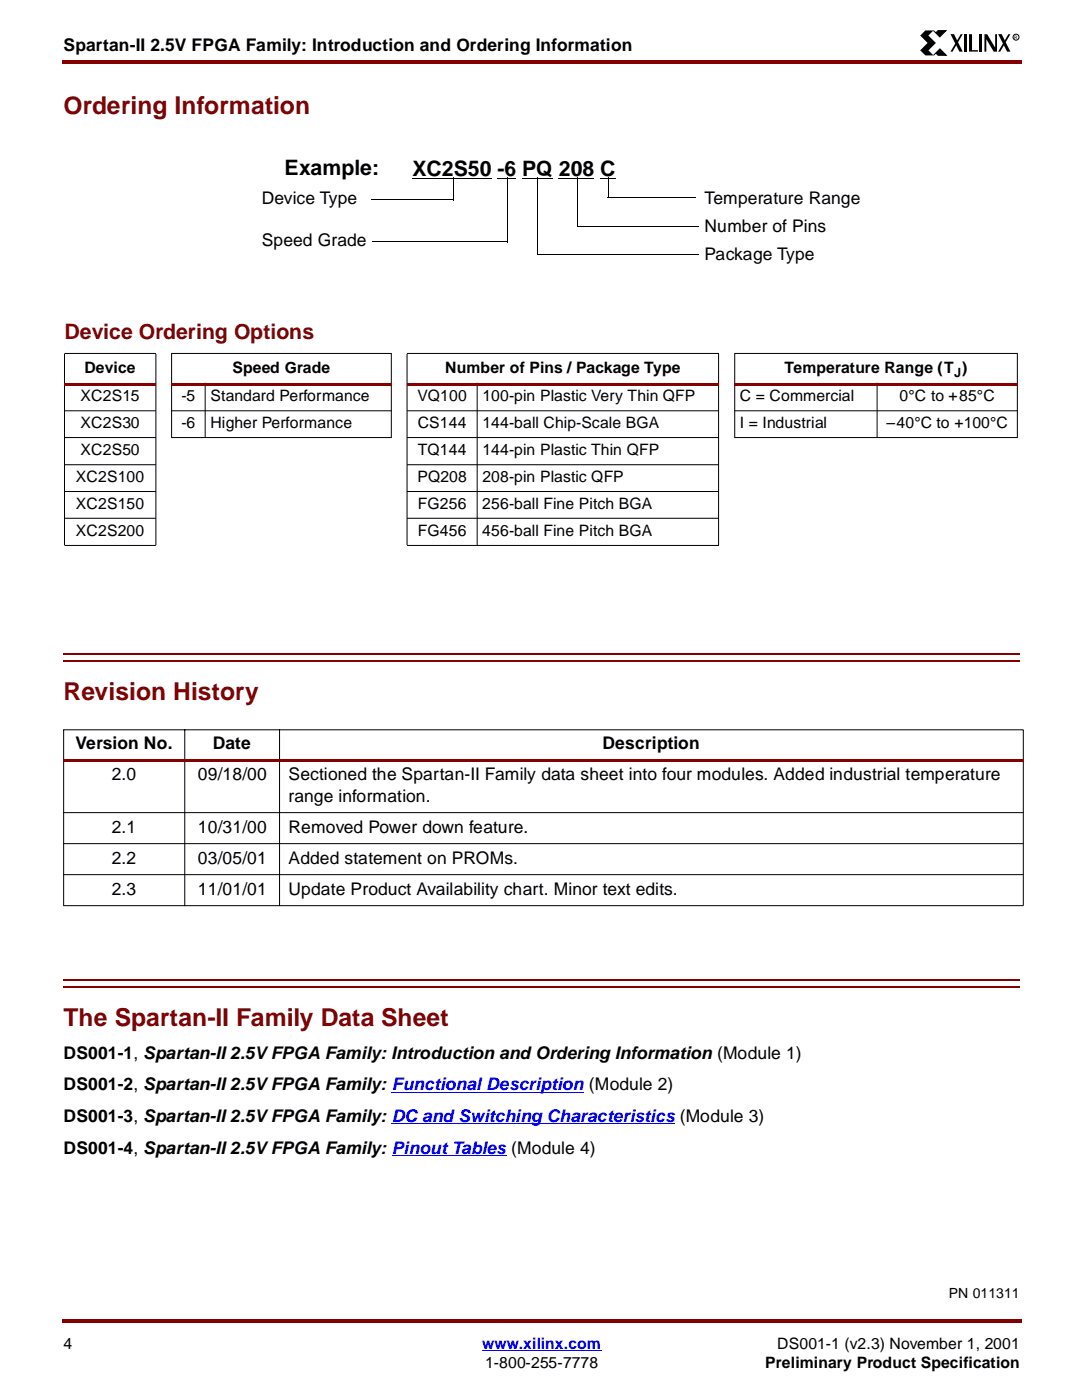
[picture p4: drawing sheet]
<svg xmlns="http://www.w3.org/2000/svg" width="216mm" height="279mm" viewBox="0 0 216 279" stroke-linecap="round" stroke-linejoin="round" font-family="sans-serif">
<defs><g id="words">
<g font-size="4.9" fill="#850000">
<text x="12.7" y="22.7">Ordering Information</text>
<text x="12.7" y="139.5">Revision History</text>
<text x="12.7" y="204.5">The Spartan-II Family Data Sheet</text>
</g>
<g font-size="4.2">
<text x="56.7" y="34.8">Example:</text>
<text x="82.2" y="35.1">XC2S50 -6 PQ 208 C</text>
</g>
<text font-size="4.2" fill="#850000" x="12.8" y="67.7">Device Ordering Options</text>
<g font-size="3.5">
<text x="12.7" y="10.2">Spartan-II 2.5V FPGA Family: Introduction and Ordering Information</text>
<text x="52.1" y="40.6">Device Type</text>
<text x="140.4" y="40.6">Temperature Range</text>
<text x="140.4" y="46.2">Number of Pins</text>
<text x="52.1" y="49">Speed Grade</text>
<text x="140.4" y="51.8">Package Type</text>
<text x="15" y="149.4">Version No.</text>
<text x="42.4" y="149.4">Date</text>
<text x="120" y="149.4">Description</text>
<text x="22.2" y="155.5">2.0</text>
<text x="39.4" y="155.5">09/18/00</text>
<text x="57.5" y="155.5">Sectioned the Spartan-II Family data sheet into four modules. Added industrial temperature</text>
<text x="57.5" y="159.8">range information.</text>
<text x="22.2" y="166">2.1</text>
<text x="39.4" y="166">10/31/00</text>
<text x="57.5" y="166">Removed Power down feature.</text>
<text x="22.2" y="172.1">2.2</text>
<text x="39.4" y="172.1">03/05/01</text>
<text x="57.5" y="172.1">Added statement on PROMs.</text>
<text x="22.2" y="178.3">2.3</text>
<text x="39.4" y="178.3">11/01/01</text>
<text x="57.5" y="178.3">Update Product Availability chart. Minor text edits.</text>
<text x="12.7" y="211">DS001-1, Spartan-II 2.5V FPGA Family: Introduction and Ordering Information (Module 1)</text>
<text x="12.7" y="217.3">DS001-2, Spartan-II 2.5V FPGA Family: Functional Description (Module 2)</text>
<text x="12.7" y="223.7">DS001-3, Spartan-II 2.5V FPGA Family: DC and Switching Characteristics (Module 3)</text>
<text x="12.7" y="230">DS001-4, Spartan-II 2.5V FPGA Family: Pinout Tables (Module 4)</text>
</g>
<g font-size="3.1">
<text x="16.8" y="74.3">Device</text>
<text x="46.3" y="74.3">Speed Grade</text>
<text x="88.7" y="74.3">Number of Pins / Package Type</text>
<text x="156.3" y="74.3">Temperature Range (T )</text>
<text x="16.1" y="80">XC2S15</text>
<text x="36.2" y="80">-5</text>
<text x="41.9" y="80">Standard Performance</text>
<text x="83.1" y="80">VQ100</text>
<text x="96.1" y="80">100-pin Plastic Very Thin QFP</text>
<text x="147.4" y="80">C = Commercial</text>
<text x="179.2" y="80">0°C to +85°C</text>
<text x="16.1" y="85.4">XC2S30</text>
<text x="36.2" y="85.4">-6</text>
<text x="41.9" y="85.4">Higher Performance</text>
<text x="83.2" y="85.4">CS144</text>
<text x="96.1" y="85.4">144-ball Chip-Scale BGA</text>
<text x="147.4" y="85.4">I = Industrial</text>
<text x="176.6" y="85.4">–40°C to +100°C</text>
<text x="16.1" y="90.8">XC2S50</text>
<text x="83.2" y="90.8">TQ144</text>
<text x="96.1" y="90.8">144-pin Plastic Thin QFP</text>
<text x="15.1" y="96.1">XC2S100</text>
<text x="15.1" y="101.4">XC2S150</text>
<text x="83.1" y="96.1">PQ208</text>
<text x="83.2" y="101.4">FG256</text>
<text x="96.1" y="101.4">256-ball Fine Pitch BGA</text>
<text x="96.1" y="96.1">208-pin Plastic QFP</text>
<text x="15.1" y="106.9">XC2S200</text>
<text x="83.2" y="106.9">FG456</text>
<text x="96.1" y="106.9">456-ball Fine Pitch BGA</text>
<text x="12.7" y="268.8">4</text>
<text x="154.8" y="268.8">DS001-1 (v2.3) November 1, 2001</text>
<text x="96.7" y="272.7">1-800-255-7778</text>
<text x="152.5" y="272.7">Preliminary Product Specification</text>
</g>
<text font-size="3.1" fill="#00f" x="96.1" y="268.8">www.xilinx.com</text>
<text font-size="2.8" x="189" y="258.7">PN 011311</text>
<text font-size="2.5" x="190.1" y="75.1">J</text>
<text font-size=".9" x="202" y="7.7">R</text>
</g></defs>
<g fill="#850000">
<path d="M12.3 12h.4v.7h-.4z"/>
<path d="M203.2 12h.3v.7h-.3z"/>
<path d="M12.7 12h190.5v.7h-190.5z"/>
</g>
<path d="M12.7 266.7h190.4v7.6h-190.4z" fill="#fff"/>
<path d="M96.1 269.2h23.7" fill="none" stroke="#00f" stroke-width=".2"/>
<g fill="#850000">
<path d="M12.3 262.9h.4v.7h-.4z"/>
<path d="M203.2 262.9h.3v.7h-.3z"/>
<path d="M12.7 262.9h190.5v.7h-190.5z"/>
</g>
<path d="M183.1 6h20v5.2h-20z" fill="#fff"/>
<path d="M184.3 6.1h1.6l-1 1 1.5 1.5-1.4 1.4 1 1h-1.7l-1-1 1.5-1.4-1.5-1.5zM189.3 6.8h.8l1.7 3.5h-.7zM191.4 6.8h.4l-2 3.5h-.5zM192 6.8h.6v3.5h-.6zM193 6.8h.6v3.2h1.2v.3h-1.8zM195.1 6.8h.6v3.5h-.6zM196.1 6.8h.6l1.5 2.7v-2.7h.4v3.5h-.6l-1.5-2.5v2.5h-.4zM198.8 6.8h.7l1.8 3.5h-.7zM200.9 6.8h.4l-2 3.5h-.5z" fill="#000"/>
<path d="M185.9 6.1l.5 .5 .5-.5h1.6l-1.3 1.3zM186.4 10.6l-.4 .4 1.2-1.2 1.3 1.2h-1.6z" fill="#000" stroke="#000" stroke-width=".2"/>
<circle cx="202.4" cy="7.4" r=".59" fill="none" stroke="#000" stroke-width=".2"/>
<path d="M12.7 127.6h190.4v7.2h-190.4z" fill="#fff"/>
<g fill="#850000">
<path d="M12.6 130.2l.1 .4z"/>
<path d="M203.2 130.2v.4z"/>
</g>
<path d="M12.7 130.4h190.5" fill="none" stroke="#850000" stroke-width=".34"/>
<g fill="#850000">
<path d="M12.6 131.6l.1 .3z"/>
<path d="M203.2 131.6v.3z"/>
</g>
<path d="M12.7 131.7h190.5" fill="none" stroke="#850000" stroke-width=".34"/>
<path d="M12.7 192.5h190.4v7.2h-190.4z" fill="#fff"/>
<g fill="#850000">
<path d="M12.6 195.2l.1 .3z"/>
<path d="M203.2 195.2v.3z"/>
</g>
<path d="M12.7 195.3h190.5" fill="none" stroke="#850000" stroke-width=".34"/>
<g fill="#850000">
<path d="M12.6 196.5l.1 .4z"/>
<path d="M203.2 196.5v.4z"/>
</g>
<path d="M12.7 196.7h190.5" fill="none" stroke="#850000" stroke-width=".34"/>
<path d="M78 217.7h38.3M78 224h56.4M78 230.4h22.9" fill="none" stroke="#00f" stroke-width=".2"/>
<path d="M74.1 39.7v.2zM90.3 35.4l.2 .1zM101 35.4l.2 .1zM107.1 35.4l.2 .1zM114.9 35.4l.1 .1zM121.1 35.4l.1 .1zM138.5 39.3l.1 .2zM74.2 48.1l.1 .2zM139.1 45l.1 .2zM139.1 50.7l.1 .2z" fill="#000"/>
<g fill="none" stroke="#000" stroke-width=".2">
<path d="M74.1 39.8h16.3M82.2 35.5h15.7M90.4 35.5v4.4M99.1 35.5h3.7M101.1 35.5v12.8M104 35.5h6.1M107.2 35.5v15.3M111.3 35.5h7M115 35.5v9.7M119.5 35.5h3.1M121.1 39.4h17.4M121.1 35.5v3.9"/>
<path d="M74.3 48.2h26.8M107.1 50.8h32M115 45.1h24.1M12.8 70.5v38.1M12.8 70.4h18.3M31.1 70.5v38.1M34.1 70.4h43.9M34.2 70.5v16.7M40.9 76.3v11M78 70.5v16.7M81.1 70.5v38.1M81.1 70.4h62.1"/>
<path d="M95.1 76.3v32.4M143.2 70.5v38.1M146.3 70.4h56.5M146.4 70.5v16.7M174.7 76.3v11M202.7 70.5v16.7"/>
</g>
<g fill="#850000">
<path d="M12.8 76.3h18.3v.5h-18.3z"/>
<path d="M34.1 76.3h43.9v.5h-43.9z"/>
<path d="M81.1 76.3h62.1v.5h-62.1z"/>
<path d="M146.3 76.3h56.5v.5h-56.5z"/>
</g>
<g fill="none" stroke="#000" stroke-width=".2">
<path d="M12.8 81.9h18.3M12.8 87.2h18.3M12.8 92.6h18.3M12.8 98h18.3M34.1 81.9h43.9M34.1 87.2h43.9M81.1 81.9h62.1M81.1 87.2h62.1M81.1 92.6h62.1M81.1 98h62.1M146.3 81.9h56.5M146.3 87.2h56.5"/>
<path d="M12.8 103.3h18.3M12.8 108.7h18.3M81.1 103.3h62.1M81.1 108.7h62.1M12.6 145.5h191.3v35M12.7 145.5v35M36.8 145.4v35.2M55.7 145.4v35.2"/>
</g>
<path d="M12.6 151.4h191.3v.5h-191.3z" fill="#850000"/>
<path d="M12.6 162h191.3M12.6 168.2h191.3M12.6 174.3h191.3M12.6 180.5h191.3" fill="none" stroke="#000" stroke-width=".2"/>
<use href="#words"/>
</svg>
